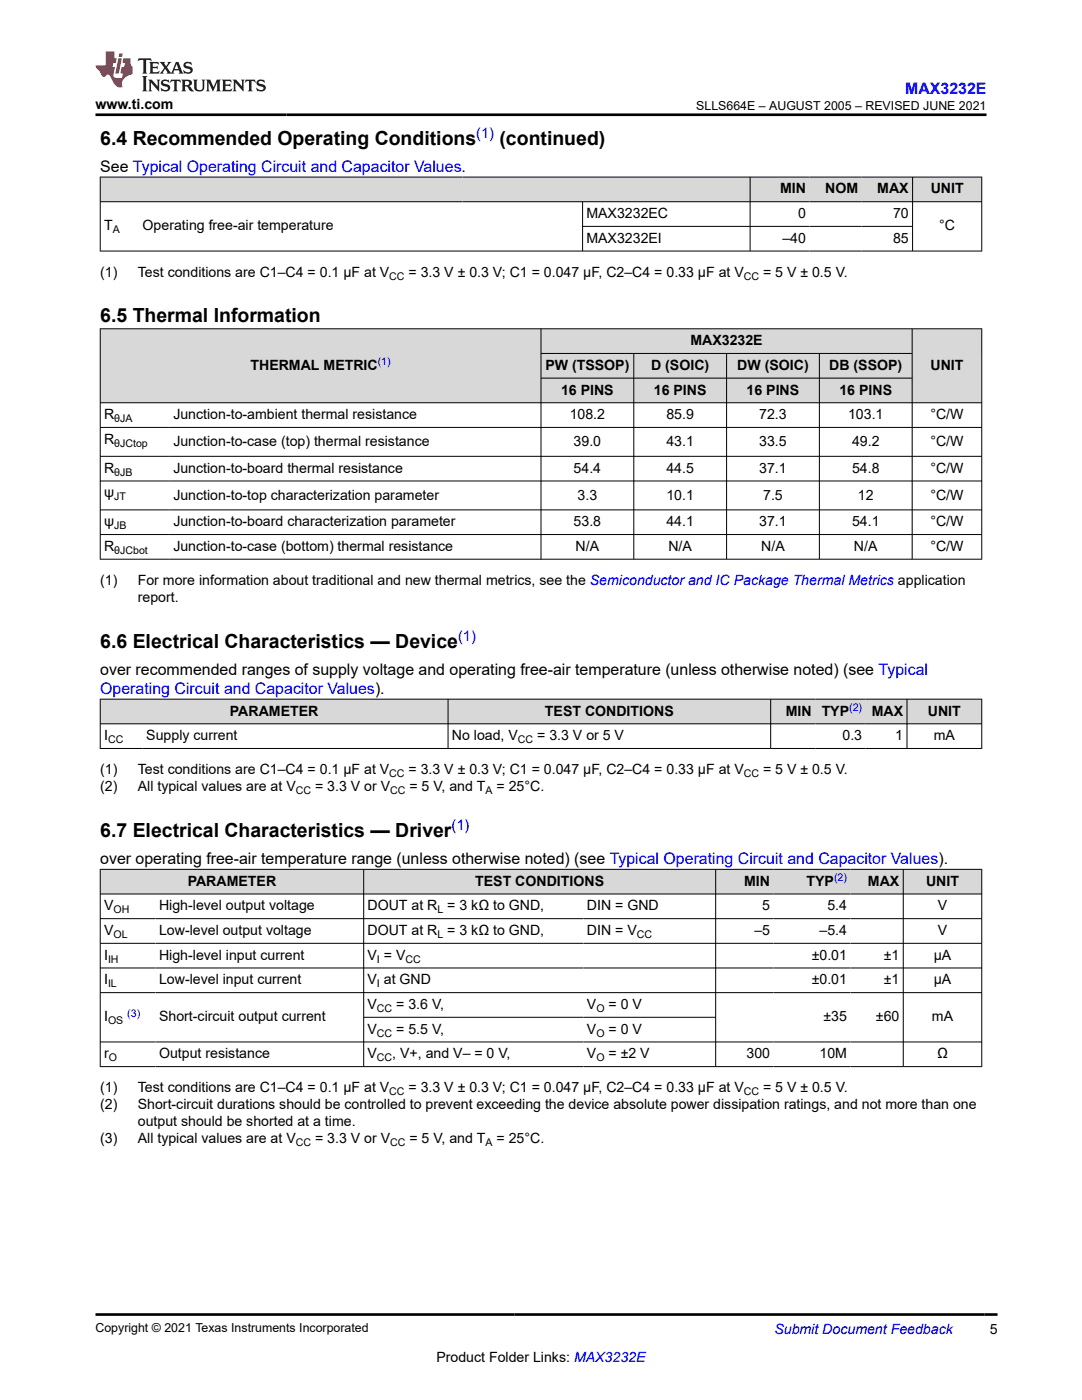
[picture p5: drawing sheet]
<svg xmlns="http://www.w3.org/2000/svg" width="216mm" height="279mm" viewBox="0 0 216 279" stroke-linecap="round" stroke-linejoin="round" font-family="sans-serif">
<defs><g id="words">
<g font-size="3.9">
<text x="20" y="28.8">6.4 Recommended Operating Conditions</text>
<text x="99.7" y="28.8">(continued)</text>
<text x="20" y="64.3">6.5 Thermal Information</text>
<text x="20" y="129.2">6.6 Electrical Characteristics — Device</text>
<text x="20" y="167">6.7 Electrical Characteristics — Driver</text>
</g>
<g font-size="3.2" fill="#00f">
<text x="180.6" y="18.7">MAX3232E</text>
<text x="20" y="138.5">Operating Circuit and Capacitor Values).</text>
</g>
<g font-size="3.2">
<text x="20" y="34.3">See Typical Operating Circuit and Capacitor Values.</text>
<text x="20" y="134.7">over recommended ranges of supply voltage and operating free-air temperature (unless otherwise noted) (see Typical</text>
<text x="20" y="172.4">over operating free-air temperature range (unless otherwise noted) (see Typical Operating Circuit and Capacitor Values).</text>
</g>
<g font-size="2.9" fill="#00f">
<text x="95" y="27.6">(1)</text>
<text x="91.4" y="127.9">(1)</text>
<text x="90.1" y="165.7">(1)</text>
</g>
<g font-size="2.8">
<text x="19" y="21.8">www.ti.com</text>
<text x="155.7" y="38.6">MIN</text>
<text x="164.6" y="38.6">NOM</text>
<text x="175.1" y="38.6">MAX</text>
<text x="185.7" y="38.6">UNIT</text>
<text x="20.8" y="46">T</text>
<text x="28.5" y="46">Operating free-air temperature</text>
<text x="117" y="43.5">MAX3232EC</text>
<text x="159.3" y="43.5">0</text>
<text x="178.2" y="43.5">70</text>
<text x="187.4" y="46">°C</text>
<text x="117" y="48.5">MAX3232EI</text>
<text x="156.1" y="48.5">–40</text>
<text x="178.2" y="48.5">85</text>
<text x="20" y="55.3">(1)</text>
<text x="27.5" y="55.3">Test conditions are C1–C4 = 0.1 μF at V</text>
<text x="81.5" y="55.3">= 3.3 V ± 0.3 V; C1 = 0.047 μF, C2–C4 = 0.33 μF at V</text>
<text x="152.3" y="55.3">= 5 V ± 0.5 V.</text>
<text x="137.8" y="68.9">MAX3232E</text>
<text x="50" y="73.8">THERMAL METRIC</text>
<text x="108.8" y="73.8">PW (TSSOP)</text>
<text x="129.9" y="73.8">D (SOIC)</text>
<text x="147.1" y="73.8">DW (SOIC)</text>
<text x="165.5" y="73.8">DB (SSOP)</text>
<text x="185.7" y="73.8">UNIT</text>
<text x="20.8" y="83.7">R</text>
<text x="34.6" y="83.7">Junction-to-ambient thermal resistance</text>
<text x="112" y="78.7">16 PINS</text>
<text x="113.7" y="83.7">108.2</text>
<text x="130.5" y="78.7">16 PINS</text>
<text x="133" y="83.7">85.9</text>
<text x="149" y="78.7">16 PINS</text>
<text x="151.5" y="83.7">72.3</text>
<text x="167.5" y="78.7">16 PINS</text>
<text x="169.2" y="83.7">103.1</text>
<text x="185.7" y="83.7">°C/W</text>
<text x="20.8" y="88.6">R</text>
<text x="34.6" y="89">Junction-to-case (top) thermal resistance</text>
<text x="114.5" y="89">39.0</text>
<text x="133" y="89">43.1</text>
<text x="151.5" y="89">33.5</text>
<text x="170" y="89">49.2</text>
<text x="185.7" y="89">°C/W</text>
<text x="20.8" y="94.3">R</text>
<text x="34.6" y="94.3">Junction-to-board thermal resistance</text>
<text x="114.5" y="94.3">54.4</text>
<text x="133" y="94.3">44.5</text>
<text x="151.5" y="94.3">37.1</text>
<text x="170" y="94.3">54.8</text>
<text x="185.7" y="94.3">°C/W</text>
<text x="20.8" y="99.3">ψ</text>
<text x="34.6" y="99.7">Junction-to-top characterization parameter</text>
<text x="115.2" y="99.7">3.3</text>
<text x="133" y="99.7">10.1</text>
<text x="152.3" y="99.7">7.5</text>
<text x="171.2" y="99.7">12</text>
<text x="185.7" y="99.7">°C/W</text>
<text x="20.8" y="105">ψ</text>
<text x="34.6" y="105">Junction-to-board characterization parameter</text>
<text x="114.5" y="105">53.8</text>
<text x="133" y="105">44.1</text>
<text x="151.5" y="105">37.1</text>
<text x="170" y="105">54.1</text>
<text x="185.7" y="105">°C/W</text>
<text x="20.8" y="110">R</text>
<text x="34.6" y="110">Junction-to-case (bottom) thermal resistance</text>
<text x="114.9" y="110">N/A</text>
<text x="133.4" y="110">N/A</text>
<text x="151.9" y="110">N/A</text>
<text x="170.4" y="110">N/A</text>
<text x="185.7" y="110">°C/W</text>
<text x="20" y="116.8">(1)</text>
<text x="27.5" y="116.8">For more information about traditional and new thermal metrics, see the Semiconductor and IC Package Thermal Metrics application</text>
<text x="27.5" y="120.1">report.</text>
<text x="45.9" y="142.8">PARAMETER</text>
<text x="108.7" y="142.8">TEST CONDITIONS</text>
<text x="156.8" y="142.8">MIN</text>
<text x="164" y="142.8">TYP</text>
<text x="173.9" y="142.8">MAX</text>
<text x="185.1" y="142.8">UNIT</text>
<text x="20.8" y="147.7">I</text>
<text x="29.2" y="147.7">Supply current</text>
<text x="90.2" y="147.7">No load, V</text>
<text x="107.2" y="147.7">= 3.3 V or 5 V</text>
<text x="168.1" y="147.7">0.3</text>
<text x="178.6" y="147.7">1</text>
<text x="186.3" y="147.7">mA</text>
<text x="20" y="154.5">(1)</text>
<text x="27.5" y="154.5">Test conditions are C1–C4 = 0.1 μF at V</text>
<text x="81.5" y="154.5">= 3.3 V ± 0.3 V; C1 = 0.047 μF, C2–C4 = 0.33 μF at V</text>
<text x="152.3" y="154.5">= 5 V ± 0.5 V.</text>
<text x="20" y="157.9">(2)</text>
<text x="27.5" y="157.9">All typical values are at V</text>
<text x="62.9" y="157.9">= 3.3 V or V</text>
<text x="81.7" y="157.9">= 5 V, and T</text>
<text x="99.1" y="157.9">= 25°C.</text>
<text x="37.5" y="176.8">PARAMETER</text>
<text x="94.8" y="176.8">TEST CONDITIONS</text>
<text x="148.5" y="176.8">MIN</text>
<text x="160.9" y="176.8">TYP</text>
<text x="173.2" y="176.8">MAX</text>
<text x="184.8" y="176.8">UNIT</text>
<text x="20.8" y="181.7">V</text>
<text x="31.7" y="181.7">High-level output voltage</text>
<text x="73.3" y="181.7">DOUT at R = 3 kΩ to GND,</text>
<text x="117.1" y="181.7">DIN = GND</text>
<text x="152.1" y="181.7">5</text>
<text x="165.1" y="181.7">5.4</text>
<text x="187.1" y="181.7">V</text>
<text x="20.8" y="186.6">V</text>
<text x="20.8" y="191.5">I</text>
<text x="31.7" y="186.6">Low-level output voltage</text>
<text x="31.7" y="191.5">High-level input current</text>
<text x="73.3" y="186.6">DOUT at R = 3 kΩ to GND,</text>
<text x="73.3" y="191.5">V = V</text>
<text x="117.1" y="186.6">DIN = V</text>
<text x="150.5" y="186.6">–5</text>
<text x="162" y="191.5">±0.01</text>
<text x="163.5" y="186.6">–5.4</text>
<text x="176.3" y="191.5">±1</text>
<text x="186.3" y="191.5">μA</text>
<text x="187.1" y="186.6">V</text>
<text x="20.8" y="196.5">I</text>
<text x="31.7" y="196.5">Low-level input current</text>
<text x="73.3" y="196.5">V at GND</text>
<text x="162" y="196.5">±0.01</text>
<text x="176.3" y="196.5">±1</text>
<text x="186.3" y="196.5">μA</text>
<text x="20.8" y="203.8">I</text>
<text x="31.7" y="203.8">Short-circuit output current</text>
<text x="73.3" y="201.4">V</text>
<text x="79.1" y="201.4">= 3.6 V,</text>
<text x="117.1" y="201.4">V</text>
<text x="121.4" y="201.4">= 0 V</text>
<text x="164.3" y="203.8">±35</text>
<text x="174.8" y="203.8">±60</text>
<text x="186" y="203.8">mA</text>
<text x="73.3" y="206.3">V</text>
<text x="79.1" y="206.3">= 5.5 V,</text>
<text x="117.1" y="206.3">V</text>
<text x="121.4" y="206.3">= 0 V</text>
<text x="20.8" y="211.2">r</text>
<text x="31.7" y="211.2">Output resistance</text>
<text x="73.3" y="211.2">V</text>
<text x="78.3" y="211.2">, V+, and V– = 0 V,</text>
<text x="117.1" y="211.2">V</text>
<text x="121.4" y="211.2">= ±2 V</text>
<text x="149" y="211.2">300</text>
<text x="163.5" y="211.2">10M</text>
<text x="187" y="211.2">Ω</text>
<text x="20" y="221.4">(2)</text>
<text x="20" y="218">(1)</text>
<text x="27.5" y="218">Test conditions are C1–C4 = 0.1 μF at V</text>
<text x="27.5" y="221.4">Short-circuit durations should be controlled to prevent exceeding the device absolute power dissipation ratings, and not more than one</text>
<text x="81.5" y="218">= 3.3 V ± 0.3 V; C1 = 0.047 μF, C2–C4 = 0.33 μF at V</text>
<text x="152.3" y="218">= 5 V ± 0.5 V.</text>
<text x="27.5" y="224.8">output should be shorted at a time.</text>
<text x="20" y="228.2">(3)</text>
<text x="27.5" y="228.2">All typical values are at V</text>
<text x="62.9" y="228.2">= 3.3 V or V</text>
<text x="81.7" y="228.2">= 5 V, and T</text>
<text x="99.1" y="228.2">= 25°C.</text>
<text x="197.5" y="266.1">5</text>
<text x="87.1" y="271.7">Product Folder Links: MAX3232E</text>
</g>
<text font-size="2.8" fill="#00f" x="154.5" y="266.2">Submit Document Feedback</text>
<g font-size="2.5">
<text x="138.9" y="21.9">SLLS664E – AUGUST 2005 – REVISED JUNE 2021</text>
<text x="19" y="265.9">Copyright © 2021 Texas Instruments Incorporated</text>
</g>
<g font-size="2.1">
<text x="22.5" y="46.6">A</text>
<text x="77.7" y="55.8">CC</text>
<text x="148.4" y="55.8">CC</text>
<text x="22.8" y="84.2">θJA</text>
<text x="22.8" y="89.1">θJCtop</text>
<text x="22.8" y="94.9">θJB</text>
<text x="22.8" y="99.8">JT</text>
<text x="22.8" y="105.6">JB</text>
<text x="22.8" y="110.5">θJCbot</text>
<text x="21.6" y="148.3">CC</text>
<text x="103.4" y="148.3">CC</text>
<text x="77.7" y="155.1">CC</text>
<text x="148.4" y="155.1">CC</text>
<text x="59" y="158.5">CC</text>
<text x="77.9" y="158.5">CC</text>
<text x="96.9" y="158.5">A</text>
<text x="22.6" y="182.3">OH</text>
<text x="87.3" y="182.3">L</text>
<text x="22.6" y="187.2">OL</text>
<text x="87.3" y="187.2">L</text>
<text x="127.1" y="187.2">CC</text>
<text x="21.6" y="192.1">IH</text>
<text x="21.6" y="197">IL</text>
<text x="75.2" y="192.1">I</text>
<text x="75.2" y="197">I</text>
<text x="80.9" y="192.1">CC</text>
<text x="75.2" y="201.9">CC</text>
<text x="119" y="201.9">O</text>
<text x="21.6" y="204.4">OS</text>
<text x="75.2" y="206.9">CC</text>
<text x="119" y="206.9">O</text>
<text x="21.7" y="211.8">O</text>
<text x="75.2" y="211.8">CC</text>
<text x="119" y="211.8">O</text>
<text x="77.7" y="218.6">CC</text>
<text x="148.4" y="218.6">CC</text>
<text x="59" y="228.7">CC</text>
<text x="77.9" y="228.7">CC</text>
<text x="96.9" y="228.7">A</text>
</g>
<g font-size="2.1" fill="#00f">
<text x="75.4" y="72.9">(1)</text>
<text x="169.4" y="141.9">(2)</text>
<text x="166.4" y="175.8">(2)</text>
<text x="25.4" y="202.9">(3)</text>
</g>
</g></defs>
<g fill="#d8d8d8">
<path d="M20 35.3h175.9v5h-175.9z" fill-rule="evenodd"/>
<path d="M20.1 35.4h72.2v4.8h-72.2z" fill-rule="evenodd"/>
<path d="M92.3 35.4h57.3v4.8h-57.3z" fill-rule="evenodd"/>
<path d="M149.7 35.4h11.8v4.8h-11.8z" fill-rule="evenodd"/>
<path d="M161.5 35.4h10.4v4.8h-10.4z" fill-rule="evenodd"/>
<path d="M171.9 35.4h10.1v4.8h-10.1z" fill-rule="evenodd"/>
<path d="M182.2 35.4h13.6v4.8h-13.6z" fill-rule="evenodd"/>
</g>
<path d="M19.9 35.3h176.1M20 35.3v14.9M149.7 35.3v14.9M182.1 35.3v14.9M195.9 35.3v14.9M19.9 40.3h176.1M19.9 50.1h176.1M116.2 40.3v9.9M116.2 45.2h66" fill="none" stroke="#000" stroke-width=".2"/>
<g fill="#d8d8d8">
<path d="M20 65.6h175.9v4.9h-175.9z" fill-rule="evenodd"/>
<path d="M20.1 65.7h87.8v14.6h-87.8z" fill-rule="evenodd"/>
<path d="M108 65.7h74v4.8h-74z" fill-rule="evenodd"/>
<path d="M182.1 65.7h13.7v14.6h-13.7z" fill-rule="evenodd"/>
<path d="M108 70.6h18.4v4.8h-18.4z" fill-rule="evenodd"/>
<path d="M126.5 70.6h18.4v4.8h-18.4z" fill-rule="evenodd"/>
<path d="M145 70.6h18.4v4.8h-18.4z" fill-rule="evenodd"/>
<path d="M163.6 70.6h18.4v4.8h-18.4z" fill-rule="evenodd"/>
<path d="M108 75.5h18.4v4.8h-18.4z" fill-rule="evenodd"/>
<path d="M126.5 75.5h18.4v4.8h-18.4z" fill-rule="evenodd"/>
<path d="M145 75.5h18.4v4.8h-18.4z" fill-rule="evenodd"/>
<path d="M163.6 75.5h18.4v4.8h-18.4z" fill-rule="evenodd"/>
</g>
<g fill="none" stroke="#000" stroke-width=".2">
<path d="M19.9 65.6h176.1M20 65.6v46.1M107.9 65.6v46.1M107.9 70.5h74.2M107.9 75.5h74.2M126.5 70.5v41.2M145 70.5v41.2M163.5 70.5v41.2M182 65.6v46.1M195.9 65.6v46.1M19.9 80.4h176.1M19.9 85.3h176.1"/>
<path d="M19.9 91.1h176.1M19.9 96h176.1M19.9 101.8h176.1M19.9 106.7h176.1M19.9 111.6h176.1"/>
</g>
<g fill="#d8d8d8">
<path d="M20 139.5h175.9v5h-175.9z" fill-rule="evenodd"/>
<path d="M20.1 139.6h69.2v4.8h-69.2z" fill-rule="evenodd"/>
<path d="M89.5 139.6h64.2v4.8h-64.2z" fill-rule="evenodd"/>
<path d="M153.8 139.6h8.9v4.8h-8.9z" fill-rule="evenodd"/>
<path d="M162.7 139.6h10v4.8h-10z" fill-rule="evenodd"/>
<path d="M172.7 139.6h8.2v4.8h-8.2z" fill-rule="evenodd"/>
<path d="M181 139.6h14.8v4.8h-14.8z" fill-rule="evenodd"/>
</g>
<path d="M19.9 139.5h176.1M20 139.5v9.9M89.4 139.5v9.9M153.8 139.5v9.9M181 139.5v9.9M195.9 139.5v9.9M19.9 144.5h176.1M19.9 149.4h176.1" fill="none" stroke="#000" stroke-width=".2"/>
<g fill="#d8d8d8">
<path d="M20 173.5h175.9v4.9h-175.9z" fill-rule="evenodd"/>
<path d="M20.1 173.6h52.4v4.8h-52.4z" fill-rule="evenodd"/>
<path d="M72.6 173.6h70.1v4.8h-70.1z" fill-rule="evenodd"/>
<path d="M142.9 173.6h11.5v4.8h-11.5z" fill-rule="evenodd"/>
<path d="M154.4 173.6h15.3v4.8h-15.3z" fill-rule="evenodd"/>
<path d="M169.7 173.6h10.5v4.8h-10.5z" fill-rule="evenodd"/>
<path d="M180.3 173.6h15.5v4.8h-15.5z" fill-rule="evenodd"/>
</g>
<g fill="none" stroke="#000" stroke-width=".2">
<path d="M19.9 173.5h176.1M19.9 178.4h176.1M20 173.4v39.5M72.6 173.4v39.5M142.8 173.4v39.5M180.2 173.4v39.5M195.9 173.4v39.5M19.9 183.3h176.1M19.9 188.3h176.1M19.9 193.2h176.1M19.9 198.1h176.1M19.9 207.9h176.1"/>
<path d="M19.9 212.9h176.1M72.6 203h70.3"/>
</g>
<path d="M27.7 11.6l-.2 .6 .5-.2h.6v.1v2.2l-.2 .4h1l-.2-.4v-2.2v-.1h.5l.5 .2-.1-.6zM29.8 12.4l.2 .3v1.6l-.2 .4h1.9l.1-.6a1.08 1.08 0 0 1-1.3 .2v-.7h.6l.4 .2v-.7l-.4 .2h-.6v-.5l.2-.2a1 1 0 0 1 1 .3l-.1-.5zM31.8 12.4l1 1.1-1 1.2h.9l-.2-.2 .4-.8 .5 .8-.2 .2h1.6l-.2-.2 .1-.5h1l.1 .5-.1 .2h.9l-.2-.4-.8-1.9h-.5l-1 2.1-.8-1.1 .9-1h-.8l.2 .2-.5 .6-.3-.6 .1-.2zM35.2 12.8l.4 1h-.8zM36.8 12.5a.65 .65 0 0 0-.2 .7 .65 .65 0 0 0 .6 .5l.7 .1 .1 .3a.79 .79 0 0 1-.7 .4 .79 .79 0 0 1-.7-.5l.1 .7 .2-.1a.93 .93 0 0 0 1.1 0 .93 .93 0 0 0 .4-.9 1.46 1.46 0 0 0-1.2-.6l-.1-.3a1.09 1.09 0 0 1 1.2 .2l-.2-.6-.1 .1-.6-.2zM28.4 15.2l.2 .4v2.2l-.2 .4h1l-.2-.4v-2.2l.2-.4zM29.6 15.9l.2 .4v1.5l-.2 .4h.8l-.3-.4v-1.3l1.7 1.8v-2l.2-.4h-.8l.2 .2 .1 1.1-1.2-1.3zM32.3 16a.65 .65 0 0 0-.2 .8 .65 .65 0 0 0 .7 .4l.6 .2 .1 .2a.79 .79 0 0 1-.7 .4 .79 .79 0 0 1-.7-.5l.1 .7 .2-.1a.93 .93 0 0 0 1.1 .1 .93 .93 0 0 0 .4-1 1.46 1.46 0 0 0-1.2-.5l-.1-.4a1.09 1.09 0 0 1 1.2 .2l-.2-.6-.1 .1-.6-.1zM34.1 15.9l-.1 .6a.63 .63 0 0 1 .7-.3l.1 1.6-.3 .4h1l-.2-.4v-1.6a.66 .66 0 0 1 .8 .3l-.1-.6zM36.2 15.9l.2 .4v1.5l-.2 .4h.9l-.2-.2v-.7h.5l.1 .2a.79 .79 0 0 0 1.2 .6l-1-.9a.61 .61 0 0 0 .6-.6 .61 .61 0 0 0-.5-.7zM36.9 16.2h.2a.47 .47 0 0 1 .5 .1 .47 .47 0 0 1 .1 .5l-.2 .1-.6 .1zM38.5 15.9l.2 .2a2.27 2.27 0 0 0 .4 2 1.04 1.04 0 0 0 1.7-.7v-1.3l.2-.2h-.8l.2 .4v1.1a.6 .6 0 0 1-.6 .6 .6 .6 0 0 1-.6-.6v-1.1l.3-.4zM41.1 15.9l.2 .4v1.5l-.2 .4h.7l-.2-.4v-1.4l.9 1.9 .8-1.9v1.4l-.2 .4h1l-.3-.4v-1.5l.3-.4h-.8l-.7 1.5-.7-1.5zM44.3 15.9l.2 .4v1.5l-.2 .4h1.9l.1-.6a1.09 1.09 0 0 1-1.3 .2v-.7h.6l.4 .2v-.6l-.4 .2h-.6v-.6l.2-.1a1.01 1.01 0 0 1 1 .3l-.1-.6zM46.4 15.9l.3 .4v1.5l-.3 .4h.8l-.2-.4v-1.3l1.6 1.8v-2l.2-.4h-.7l.2 .2v1.1l-1.2-1.3zM49 15.9l-.1 .6a.63 .63 0 0 1 .8-.3v1.6l-.3 .4h1l-.2-.4v-1.6a.66 .66 0 0 1 .8 .3l-.1-.6zM51.4 16a.65 .65 0 0 0-.2 .8 .65 .65 0 0 0 .6 .4l.6 .2 .2 .2a.79 .79 0 0 1-.8 .4 .79 .79 0 0 1-.6-.5l.1 .7 .2-.1a.93 .93 0 0 0 1 .1 .93 .93 0 0 0 .5-1 1.46 1.46 0 0 0-1.3-.5l-.1-.4a1.09 1.09 0 0 1 1.3 .2l-.2-.6-.2 .1-.5-.1z" fill="#231f20"/>
<path d="M21.1 10.3v2.7h-2.1l.1 .4 .9 1a.95 .95 0 0 0 .9 .9 .59 .59 0 0 1 .6-.4 .59 .59 0 0 1 .5 .3l.4 .8a1.59 1.59 0 0 0 2.1 1.4 1.61 1.61 0 0 1 1-2.3l1-.3-.1-1.5a1.59 1.59 0 0 1-.4-1.7h-1.4l-.2 .9h.5l-.1 .9h-.5l-.2 .9v.3l.4 .1-.2 .9h-.6a.73 .73 0 0 1-1.1-.7l.3-1.5h-.5l.2-.9h.5l.2-.9h-.5v-1.3zM23.6 11.6l-.6 3.1h.7l.6-3.1zM23.8 10.7l-.1 .6h.7l.1-.6z" fill="#ed1c24"/>
<path d="M19 22.9h177.8M19.1 262.3h179.9" fill="none" stroke="#000" stroke-width=".53"/>
<use href="#words"/>
</svg>
